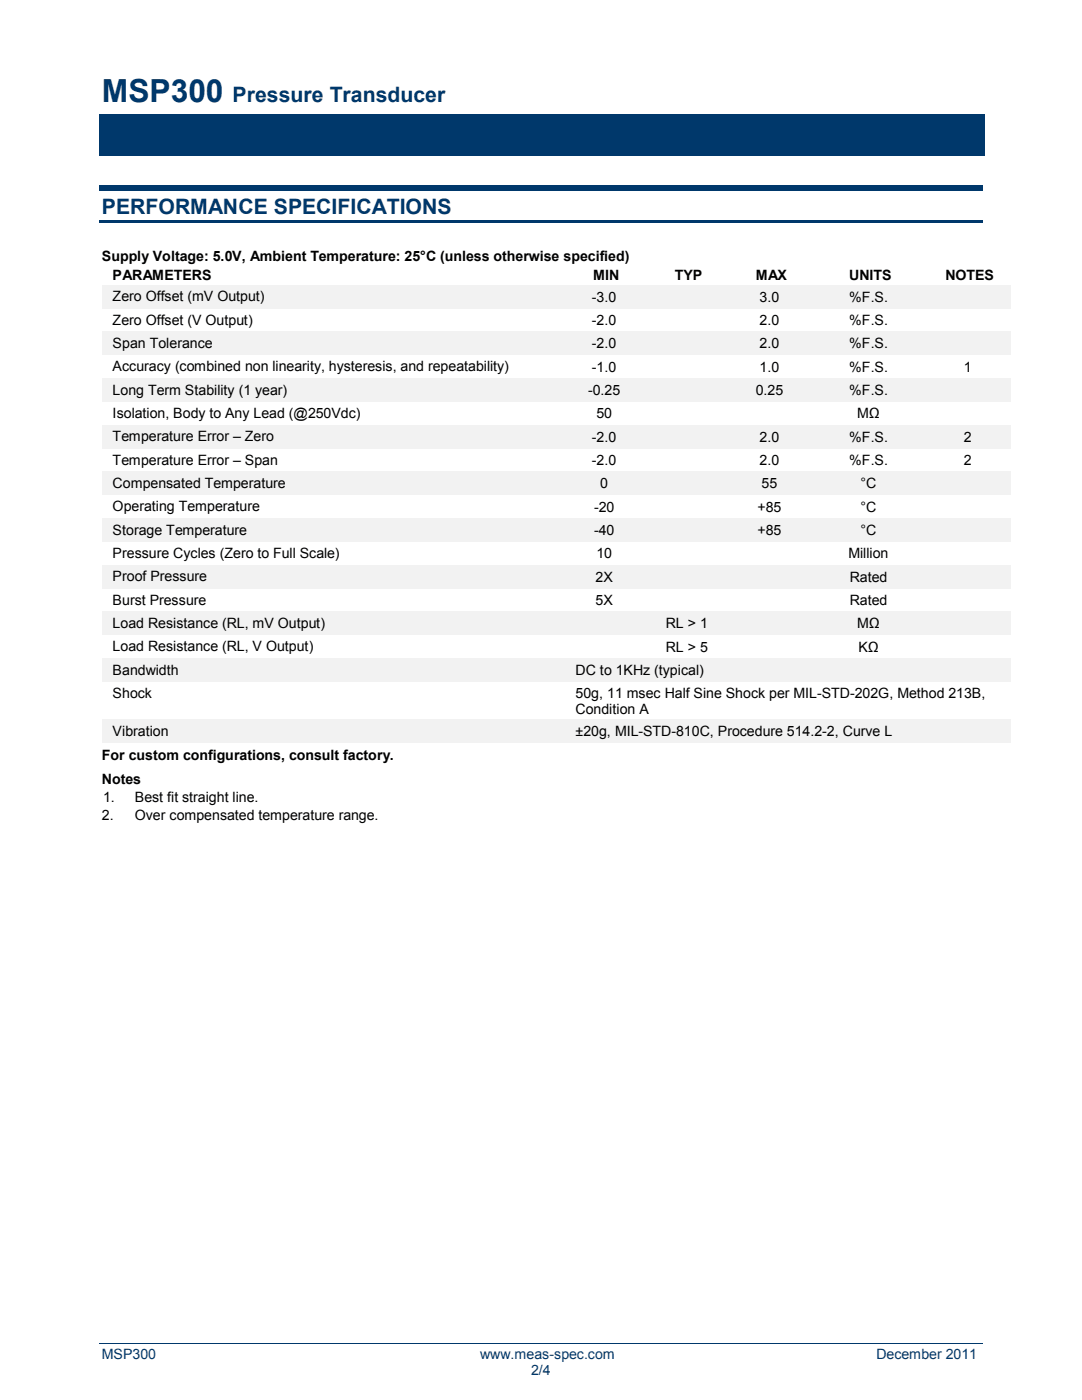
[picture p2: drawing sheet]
<svg xmlns="http://www.w3.org/2000/svg" width="216mm" height="279mm" viewBox="0 0 216 279" stroke-linecap="round" stroke-linejoin="round" font-family="sans-serif">
<defs><g id="words">
<text font-size="6.3" fill="#00386b" x="20.3" y="20.4">MSP300</text>
<g font-size="4.2" fill="#00386b">
<text x="46.4" y="20.4">Pressure Transducer</text>
<text x="20.3" y="42.7">PERFORMANCE SPECIFICATIONS</text>
</g>
<g font-size="2.8">
<text x="20.3" y="52.1">Supply Voltage: 5.0V, Ambient Temperature: 25°C (unless otherwise specified)</text>
<text x="22.5" y="55.9">PARAMETERS</text>
<text x="118.4" y="55.9">MIN</text>
<text x="134.7" y="55.9">TYP</text>
<text x="150.8" y="55.9">MAX</text>
<text x="169.5" y="55.9">UNITS</text>
<text x="188.6" y="55.9">NOTES</text>
<text x="22.5" y="64.8">Zero Offset (V Output)</text>
<text x="22.5" y="60.2">Zero Offset (mV Output)</text>
<text x="118.1" y="60.2">-3.0</text>
<text x="118.1" y="64.9">-2.0</text>
<text x="151.6" y="60.2">3.0</text>
<text x="151.6" y="64.9">2.0</text>
<text x="169.5" y="60.2">%F.S.</text>
<text x="169.5" y="64.9">%F.S.</text>
<text x="22.5" y="69.5">Span Tolerance</text>
<text x="118.1" y="69.5">-2.0</text>
<text x="151.6" y="69.5">2.0</text>
<text x="169.5" y="69.5">%F.S.</text>
<text x="22.5" y="74.1">Accuracy (combined non linearity, hysteresis, and repeatability)</text>
<text x="118.1" y="74.2">-1.0</text>
<text x="151.6" y="74.2">1.0</text>
<text x="169.5" y="74.2">%F.S.</text>
<text x="192.3" y="74.2">1</text>
<text x="22.5" y="83.4">Isolation, Body to Any Lead (@250Vdc)</text>
<text x="22.5" y="78.8">Long Term Stability (1 year)</text>
<text x="117.3" y="78.8">-0.25</text>
<text x="119" y="83.5">50</text>
<text x="150.8" y="78.8">0.25</text>
<text x="169.5" y="78.8">%F.S.</text>
<text x="171" y="83.5">MΩ</text>
<text x="22.5" y="88.1">Temperature Error – Zero</text>
<text x="118.1" y="88.1">-2.0</text>
<text x="151.6" y="88.1">2.0</text>
<text x="169.5" y="88.1">%F.S.</text>
<text x="192.3" y="88.1">2</text>
<text x="22.5" y="92.8">Temperature Error – Span</text>
<text x="118.1" y="92.8">-2.0</text>
<text x="151.6" y="92.8">2.0</text>
<text x="169.5" y="92.8">%F.S.</text>
<text x="192.3" y="92.8">2</text>
<text x="22.5" y="97.4">Compensated Temperature</text>
<text x="119.8" y="97.5">0</text>
<text x="152" y="97.5">55</text>
<text x="171.7" y="97.5">°C</text>
<text x="22.5" y="102.1">Operating Temperature</text>
<text x="22.5" y="106.7">Storage Temperature</text>
<text x="118.5" y="102.1">-20</text>
<text x="118.5" y="106.8">-40</text>
<text x="151.1" y="106.8">+85</text>
<text x="151.1" y="102.1">+85</text>
<text x="171.7" y="102.1">°C</text>
<text x="171.7" y="106.8">°C</text>
<text x="22.5" y="111.4">Pressure Cycles (Zero to Full Scale)</text>
<text x="119" y="111.4">10</text>
<text x="169.3" y="111.4">Million</text>
<text x="22.5" y="116">Proof Pressure</text>
<text x="118.8" y="116.1">2X</text>
<text x="169.5" y="116.1">Rated</text>
<text x="22.5" y="120.7">Burst Pressure</text>
<text x="22.5" y="125.3">Load Resistance (RL, mV Output)</text>
<text x="118.8" y="120.7">5X</text>
<text x="132.8" y="125.4">RL &gt; 1</text>
<text x="169.5" y="120.7">Rated</text>
<text x="171" y="125.4">MΩ</text>
<text x="22.5" y="130">Load Resistance (RL, V Output)</text>
<text x="132.8" y="130">RL &gt; 5</text>
<text x="171.3" y="130">KΩ</text>
<text x="22.5" y="134.7">Bandwidth</text>
<text x="114.9" y="134.7">DC to 1KHz (typical)</text>
<text x="22.5" y="139.3">Shock</text>
<text x="114.9" y="139.4">50g, 11 msec Half Sine Shock per MIL-STD-202G, Method 213B,</text>
<text x="114.9" y="142.6">Condition A</text>
<text x="22.5" y="146.9">Vibration</text>
<text x="114.9" y="146.9">±20g, MIL-STD-810C, Procedure 514.2-2, Curve L</text>
<text x="20.3" y="151.6">For custom configurations, consult factory.</text>
<text x="20.3" y="156.5">Notes</text>
<text x="20.6" y="160.1">1.</text>
<text x="26.9" y="160.1">Best fit straight line.</text>
<text x="20.3" y="163.7">2.</text>
<text x="26.9" y="163.7">Over compensated temperature range.</text>
</g>
<g font-size="2.8" fill="#00386b">
<text x="20.3" y="271.3">MSP300</text>
<text x="95.8" y="271.3">www.meas-spec.com</text>
<text x="106" y="274.5">2/4</text>
<text x="174.9" y="271.3">December 2011</text>
</g>
</g></defs>
<path d="M19.8 268.2h176.3" fill="none" stroke="#00386b" stroke-width=".2"/>
<path d="M19.9 22.8h176.7v8.3h-176.7z" fill-rule="evenodd" fill="#00386b"/>
<g fill="#00386b">
<path d="M19.8 37h176.3v1h-176.3z"/>
<path d="M19.8 44h176.3v.5h-176.3z"/>
</g>
<g fill="#f2f2f2">
<path d="M20.3 56.9h92.4v4.7h-92.4z"/>
<path d="M22.5 56.9h88v4.7h-88z"/>
<path d="M112.7 56.9h16.5v4.7h-16.5z"/>
<path d="M114.9 56.9h12.1v4.3h-12.1z"/>
<path d="M129.2 56.9h16.5v4.7h-16.5z"/>
<path d="M131.3 56.9h12.2v4.3h-12.2z"/>
<path d="M145.7 56.9h16.4v4.7h-16.4z"/>
<path d="M147.8 56.9h12.2v4.3h-12.2z"/>
<path d="M162.1 56.9h23.2v4.7h-23.2z"/>
<path d="M164.3 56.9h18.8v4.3h-18.8z"/>
<path d="M185.3 56.9h16.4v4.7h-16.4z"/>
<path d="M187.4 56.9h12.2v4.3h-12.2z"/>
<path d="M20.3 66.2h92.4v4.7h-92.4z"/>
<path d="M22.5 66.2h88v4.7h-88z"/>
<path d="M112.7 66.2h16.5v4.7h-16.5z"/>
<path d="M114.9 66.2h12.1v4.3h-12.1z"/>
<path d="M129.2 66.2h16.5v4.7h-16.5z"/>
<path d="M131.3 66.2h12.2v4.3h-12.2z"/>
<path d="M145.7 66.2h16.4v4.7h-16.4z"/>
<path d="M147.8 66.2h12.2v4.3h-12.2z"/>
<path d="M162.1 66.2h23.2v4.7h-23.2z"/>
<path d="M164.3 66.2h18.8v4.3h-18.8z"/>
<path d="M185.3 66.2h16.4v4.7h-16.4z"/>
<path d="M187.4 66.2h12.2v4.3h-12.2z"/>
<path d="M20.3 75.5h92.4v4.7h-92.4z"/>
<path d="M22.5 75.5h88v4.7h-88z"/>
<path d="M112.7 75.5h16.5v4.7h-16.5z"/>
<path d="M114.9 75.5h12.1v4.3h-12.1z"/>
<path d="M129.2 75.5h16.5v4.7h-16.5z"/>
<path d="M131.3 75.5h12.2v4.3h-12.2z"/>
<path d="M145.7 75.5h16.4v4.7h-16.4z"/>
<path d="M147.8 75.5h12.2v4.3h-12.2z"/>
<path d="M162.1 75.5h23.2v4.7h-23.2z"/>
<path d="M164.3 75.5h18.8v4.3h-18.8z"/>
<path d="M185.3 75.5h16.4v4.7h-16.4z"/>
<path d="M187.4 75.5h12.2v4.3h-12.2z"/>
<path d="M20.3 84.8h92.4v4.7h-92.4z"/>
<path d="M22.5 84.8h88v4.7h-88z"/>
<path d="M112.7 84.8h16.5v4.7h-16.5z"/>
<path d="M114.9 84.8h12.1v4.4h-12.1z"/>
<path d="M129.2 84.8h16.5v4.7h-16.5z"/>
<path d="M131.3 84.8h12.2v4.4h-12.2z"/>
<path d="M145.7 84.8h16.4v4.7h-16.4z"/>
<path d="M147.8 84.8h12.2v4.4h-12.2z"/>
<path d="M162.1 84.8h23.2v4.7h-23.2z"/>
<path d="M164.3 84.8h18.8v4.4h-18.8z"/>
<path d="M185.3 84.8h16.4v4.7h-16.4z"/>
<path d="M187.4 84.8h12.2v4.4h-12.2z"/>
<path d="M20.3 94.1h92.4v4.7h-92.4z"/>
<path d="M22.5 94.1h88v4.7h-88z"/>
<path d="M112.7 94.1h16.5v4.7h-16.5z"/>
<path d="M114.9 94.1h12.1v4.4h-12.1z"/>
<path d="M129.2 94.1h16.5v4.7h-16.5z"/>
<path d="M131.3 94.1h12.2v4.4h-12.2z"/>
<path d="M145.7 94.1h16.4v4.7h-16.4z"/>
<path d="M147.8 94.1h12.2v4.4h-12.2z"/>
<path d="M162.1 94.1h23.2v4.7h-23.2z"/>
<path d="M164.3 94.1h18.8v4.4h-18.8z"/>
<path d="M185.3 94.1h16.4v4.7h-16.4z"/>
<path d="M187.4 94.1h12.2v4.4h-12.2z"/>
<path d="M20.3 103.5h92.4v4.6h-92.4z"/>
<path d="M22.5 103.5h88v4.6h-88z"/>
<path d="M112.7 103.5h16.5v4.6h-16.5z"/>
<path d="M114.9 103.5h12.1v4.3h-12.1z"/>
<path d="M129.2 103.5h16.5v4.6h-16.5z"/>
<path d="M131.3 103.5h12.2v4.3h-12.2z"/>
<path d="M145.7 103.5h16.4v4.6h-16.4z"/>
<path d="M147.8 103.5h12.2v4.3h-12.2z"/>
<path d="M162.1 103.5h23.2v4.6h-23.2z"/>
<path d="M164.3 103.5h18.8v4.3h-18.8z"/>
<path d="M185.3 103.5h16.4v4.6h-16.4z"/>
<path d="M187.4 103.5h12.2v4.3h-12.2z"/>
<path d="M20.3 112.8h92.4v4.6h-92.4z"/>
<path d="M22.5 112.8h88v4.6h-88z"/>
<path d="M112.7 112.8h16.5v4.6h-16.5z"/>
<path d="M114.9 112.8h12.1v4.3h-12.1z"/>
<path d="M129.2 112.8h16.5v4.6h-16.5z"/>
<path d="M131.3 112.8h12.2v4.3h-12.2z"/>
<path d="M145.7 112.8h16.4v4.6h-16.4z"/>
<path d="M147.8 112.8h12.2v4.3h-12.2z"/>
<path d="M162.1 112.8h23.2v4.6h-23.2z"/>
<path d="M164.3 112.8h18.8v4.3h-18.8z"/>
<path d="M185.3 112.8h16.4v4.6h-16.4z"/>
<path d="M187.4 112.8h12.2v4.3h-12.2z"/>
<path d="M20.3 122.1h92.4v4.6h-92.4z"/>
<path d="M22.5 122.1h88v4.6h-88z"/>
<path d="M112.7 122.1h49.4v4.6h-49.4z"/>
<path d="M114.9 122.1h45.1v4.3h-45.1z"/>
<path d="M162.1 122.1h23.2v4.6h-23.2z"/>
<path d="M164.3 122.1h18.8v4.3h-18.8z"/>
<path d="M185.3 122.1h16.4v4.6h-16.4z"/>
<path d="M187.4 122.1h12.2v4.3h-12.2z"/>
<path d="M20.3 131.4h92.4v4.7h-92.4z"/>
<path d="M22.5 131.4h88v4.7h-88z"/>
<path d="M112.7 131.4h89v4.7h-89z"/>
<path d="M114.9 131.4h84.7v4.3h-84.7z"/>
<path d="M20.3 143.6h92.4v4.7h-92.4z"/>
<path d="M22.5 143.6h88v4.7h-88z"/>
<path d="M112.7 143.6h89v4.7h-89z"/>
<path d="M114.9 143.6h84.7v4.3h-84.7z"/>
</g>
<use href="#words"/>
</svg>
